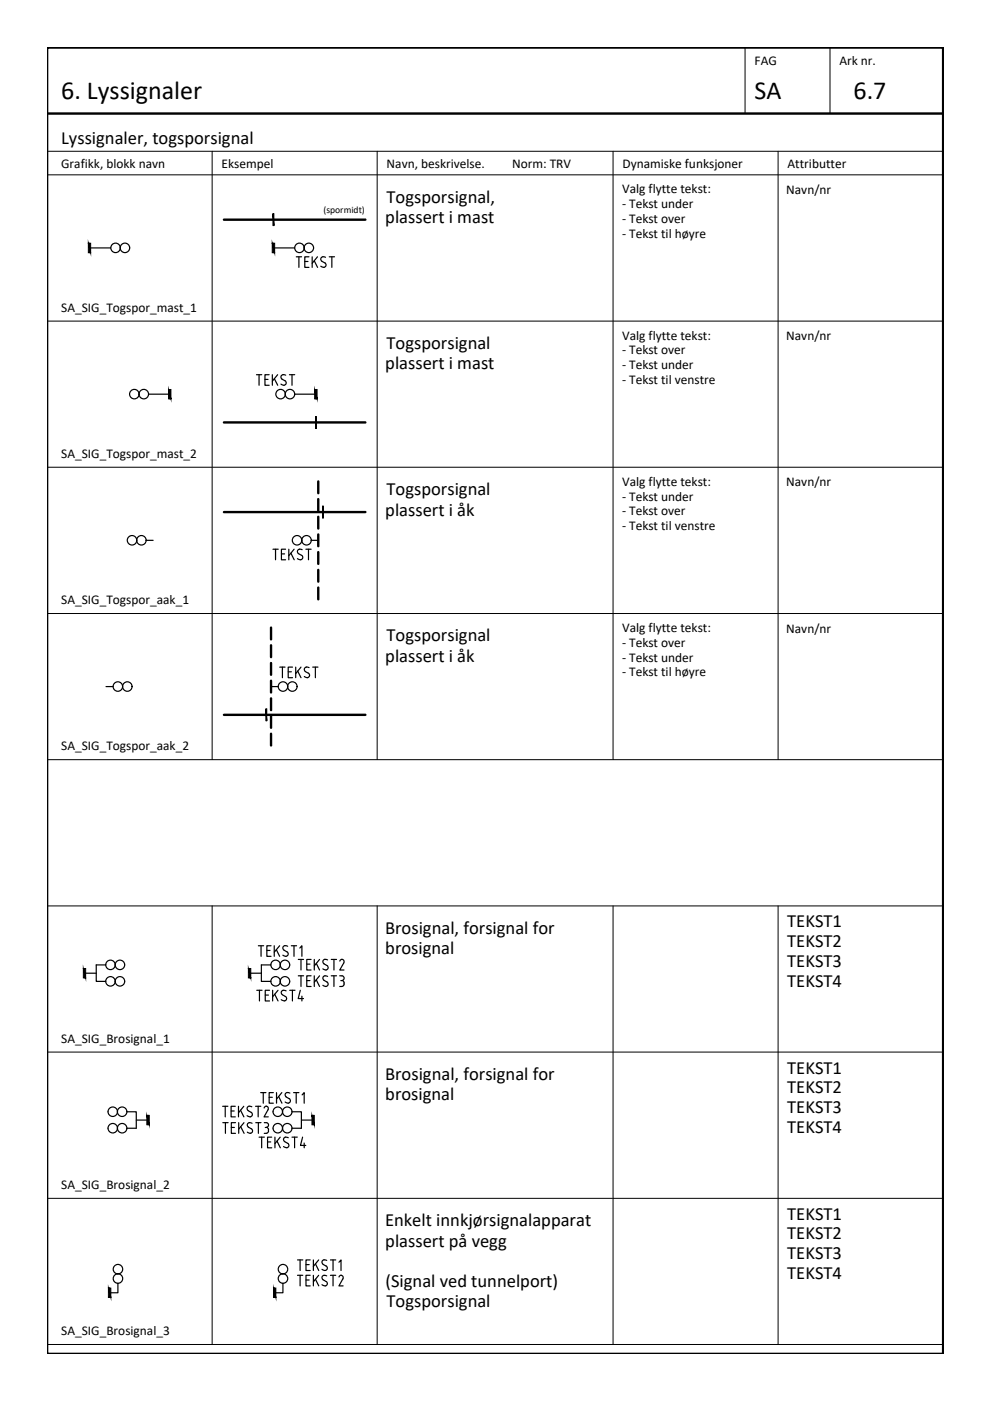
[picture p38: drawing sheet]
<svg xmlns="http://www.w3.org/2000/svg" width="210mm" height="297mm" viewBox="0 0 210 297" stroke-linecap="round" stroke-linejoin="round" font-family="sans-serif">
<defs><g id="words">
<g font-size="5.5">
<text x="13" y="21.1">6. Lyssignaler</text>
<text x="160" y="21.1">SA</text>
<text x="181" y="21.1">6.7</text>
</g>
<g font-size="3.9">
<text x="13" y="30.6">Lyssignaler, togsporsignal</text>
<text x="81.7" y="47.3">plassert i mast</text>
<text x="82" y="43">Togsporsignal,</text>
<text x="82" y="73.9">Togsporsignal</text>
<text x="81.7" y="78.3">plassert i mast</text>
<text x="82" y="105">Togsporsignal</text>
<text x="81.7" y="109.4">plassert i åk</text>
<text x="82" y="135.9">Togsporsignal</text>
<text x="81.7" y="140.4">plassert i åk</text>
<text x="81.6" y="198">Brosignal, forsignal for</text>
<text x="166.9" y="196.6">TEKST1</text>
<text x="81.7" y="202.3">brosignal</text>
<text x="166.9" y="200.8">TEKST2</text>
<text x="166.9" y="205">TEKST3</text>
<text x="166.9" y="209.2">TEKST4</text>
<text x="166.9" y="227.6">TEKST1</text>
<text x="81.6" y="228.9">Brosignal, forsignal for</text>
<text x="81.7" y="233.3">brosignal</text>
<text x="166.9" y="231.8">TEKST2</text>
<text x="166.9" y="236">TEKST3</text>
<text x="166.9" y="240.2">TEKST4</text>
<text x="81.6" y="259.9">Enkelt innkjørsignalapparat</text>
<text x="166.9" y="258.6">TEKST1</text>
<text x="166.9" y="262.8">TEKST2</text>
<text x="81.7" y="264.4">plassert på vegg</text>
<text x="166.9" y="267">TEKST3</text>
<text x="81.7" y="272.9">(Signal ved tunnelport)</text>
<text x="166.9" y="271.2">TEKST4</text>
<text x="82" y="277.2">Togsporsignal</text>
</g>
<g font-size="2.8">
<text x="160" y="13.9">FAG</text>
<text x="178" y="13.9">Ark nr.</text>
<text x="13" y="35.6">Grafikk, blokk navn</text>
<text x="47" y="35.6">Eksempel</text>
<text x="82" y="35.6">Navn, beskrivelse.</text>
<text x="108.6" y="35.6">Norm: TRV</text>
<text x="132" y="35.6">Dynamiske funksjoner</text>
<text x="167" y="35.6">Attributter</text>
<text x="131.9" y="41">Valg flytte tekst:</text>
<text x="166.7" y="41.1">Navn/nr</text>
<text x="131.9" y="44.1">- Tekst under</text>
<text x="131.9" y="47.3">- Tekst over</text>
<text x="131.9" y="50.4">- Tekst til høyre</text>
<text x="13" y="66.1">SA_SIG_Togspor_mast_1</text>
<text x="131.9" y="75.1">- Tekst over</text>
<text x="131.9" y="72">Valg flytte tekst:</text>
<text x="166.7" y="72.1">Navn/nr</text>
<text x="131.9" y="78.3">- Tekst under</text>
<text x="131.9" y="81.4">- Tekst til venstre</text>
<text x="13" y="97.1">SA_SIG_Togspor_mast_2</text>
<text x="131.9" y="106.1">- Tekst under</text>
<text x="131.9" y="103">Valg flytte tekst:</text>
<text x="166.7" y="103.1">Navn/nr</text>
<text x="131.9" y="109.3">- Tekst over</text>
<text x="131.9" y="112.4">- Tekst til venstre</text>
<text x="13" y="128.1">SA_SIG_Togspor_aak_1</text>
<text x="131.9" y="137.1">- Tekst over</text>
<text x="131.9" y="134">Valg flytte tekst:</text>
<text x="166.7" y="134.1">Navn/nr</text>
<text x="131.9" y="140.3">- Tekst under</text>
<text x="131.9" y="143.4">- Tekst til høyre</text>
<text x="13" y="159.1">SA_SIG_Togspor_aak_2</text>
<text x="13" y="221.1">SA_SIG_Brosignal_1</text>
<text x="13" y="252.1">SA_SIG_Brosignal_2</text>
<text x="13" y="283.1">SA_SIG_Brosignal_3</text>
</g>
<text font-size="2" x="68.6" y="45.1">(spormidt)</text>
</g></defs>
<!-- layer: RAMME -->
<path d="M10 10.1h190v276.9h-190zM10 24.1h189.9" fill="none" stroke="#000" stroke-width=".51"/>
<!-- layer: RAMME SYMBOLER -->
<g fill="none" stroke="#000" stroke-width=".21">
<path d="M158 10.1v14M176 10.1v14M10 32.1h189.9M10 37.1h189.9M45 32.1v129M80 32.1v129M130 32.1v129M165 32.1v129M10 68.1h189.9M10 99.1h189.9M10 130.1h189.9M10 161.1h189.9"/>
<path d="M10 192.1h189.9M45 192.1v93M80 192.1v93M130 192.1v93M165 192.1v93M10 223.1h189.9M10 254.1h189.9M10 285.1h189.9"/>
</g>
<!-- layer: SIG-Signaler -->
<g fill="none" stroke="#000" stroke-width=".25">
<path d="M19 52.6h4.5M19 51.6v2M58 51.6v2M58 52.6h4.5M31.5 83.6h4.5M36 82.6v2M62.5 83.6h4.5M67 82.6v2M31 114.6h1.5M66 114.6h1.5M22.5 145.6h1.5M57.5 145.6h1.5"/>
<path d="M17.9 206.3h2.5M17.9 205.3v2M22.4 204.6h-2v3.5h2M52.9 206.3h2.5M52.9 205.3v2M57.4 204.6h-2v3.5h2M24.9 239.2a1.01 1.01 0 0 0 1 1 1.01 1.01 0 0 0 1-1M24.9 239.2a1.01 1.01 0 0 1 1-1 1.01 1.01 0 0 1 1 1M24.9 235.7a1.01 1.01 0 0 0 1 1 1.01 1.01 0 0 0 1-1M24.9 235.7a1.01 1.01 0 0 1 1-1 1.01 1.01 0 0 1 1 1M26.9 235.7h2v3.5h-2M28.9 237.5h2.5"/>
<path d="M31.4 236.5v2M59.9 239.2a1.01 1.01 0 0 0 1 1 1.01 1.01 0 0 0 1-1M59.9 239.2a1.01 1.01 0 0 1 1-1 1.01 1.01 0 0 1 1 1M59.9 235.7a1.01 1.01 0 0 0 1 1 1.01 1.01 0 0 0 1-1M59.9 235.7a1.01 1.01 0 0 1 1-1 1.01 1.01 0 0 1 1 1M61.9 235.7h2v3.5h-2M63.9 237.5h2.5M66.4 236.5v2M23.2 275.1v-2v2M25 272.1v2h-1.8M58.2 275.1v-2v2M60 272.1v2h-1.8"/>
<circle cx="24.5" cy="52.6" r="1.01"/>
<circle cx="26.5" cy="52.6" r="1.01"/>
<circle cx="63.5" cy="52.6" r="1.01"/>
<circle cx="65.5" cy="52.6" r="1.01"/>
<circle cx="28.5" cy="83.6" r="1.01"/>
<circle cx="30.5" cy="83.6" r="1.01"/>
<circle cx="59.5" cy="83.6" r="1.01"/>
<circle cx="61.5" cy="83.6" r="1.01"/>
<circle cx="28" cy="114.6" r="1.01"/>
<circle cx="30" cy="114.6" r="1.01"/>
<circle cx="63" cy="114.6" r="1.01"/>
<circle cx="65" cy="114.6" r="1.01"/>
<circle cx="25" cy="145.6" r="1.01"/>
<circle cx="27" cy="145.6" r="1.01"/>
<circle cx="60" cy="145.6" r="1.01"/>
<circle cx="62" cy="145.6" r="1.01"/>
<circle cx="23.4" cy="204.6" r="1.01"/>
<circle cx="23.4" cy="208.1" r="1.01"/>
<circle cx="25.4" cy="208.1" r="1.01"/>
<circle cx="25.4" cy="204.6" r="1.01"/>
<circle cx="58.4" cy="208.1" r="1.01"/>
<circle cx="58.4" cy="204.6" r="1.01"/>
<circle cx="60.4" cy="208.1" r="1.01"/>
<circle cx="60.4" cy="204.6" r="1.01"/>
<circle cx="23.9" cy="235.7" r="1.01"/>
<circle cx="23.9" cy="239.2" r="1.01"/>
<circle cx="58.9" cy="235.7" r="1.01"/>
<circle cx="58.9" cy="239.2" r="1.01"/>
<circle cx="25" cy="271.1" r="1.01"/>
<circle cx="25" cy="269.1" r="1.01"/>
<circle cx="60" cy="271.1" r="1.01"/>
<circle cx="60" cy="269.1" r="1.01"/>
</g>
<g fill="#000" stroke="#000" stroke-width=".21">
<path d="M18.7 51.6l.5 2v-2zM18.7 51.6l.5 2h-.5z"/>
<path d="M57.7 51.6l.5 2v-2zM57.7 51.6l.5 2h-.5z"/>
<path d="M35.7 82.6l.5 2v-2zM35.7 82.6l.5 2h-.5z"/>
<path d="M66.7 82.6l.5 2v-2zM66.7 82.6l.5 2h-.5z"/>
<path d="M17.7 205.3v2h.5zM17.7 205.3h.5v2z"/>
<path d="M52.7 205.3v2h.5zM52.7 205.3h.5v2z"/>
<path d="M31.1 236.5v2h.5zM31.1 236.5h.5v2z"/>
<path d="M66.1 236.5v2h.5zM66.1 236.5h.5v2z"/>
<path d="M23 273.1l.5 2v-2zM23 273.1l.5 2h-.5z"/>
<path d="M58 273.1l.5 2v-2zM58 273.1l.5 2h-.5z"/>
</g>
<!-- layer: SIG-STIPLET -->
<g fill="none" stroke="#000" stroke-width=".51">
<path d="M67.5 102.1v2.5M67.5 105.8v2.5M67.5 109.6v2.5M67.5 113.3v2.5M67.5 117.1v2.5M57.5 133.1v2.5M57.5 136.8v2.5M67.5 120.8v2.5M67.5 124.6v2.5M57.5 140.6v2.5M57.5 144.3v2.5M57.5 148.1v2.5"/>
<path d="M57.5 151.8v2.5M57.5 155.6v2.5"/>
</g>
<!-- layer: SIG-SPOR enlinje -->
<path d="M47.5 46.6h30M47.5 89.6h30M47.5 108.6h30M47.5 151.6h30" fill="none" stroke="#000" stroke-width=".51"/>
<!-- layer: SIG-Sporavsnitt -->
<path d="M58 45.3v2.5M67 88.3v2.5M68.5 107.3v2.5M56.5 150.3v2.5" fill="none" stroke="#000" stroke-width=".25"/>
<g fill="#000" stroke="#000" stroke-width=".21">
<path d="M57.9 45.3v2.5h.2zM57.9 45.3h.2v2.5z"/>
<path d="M66.9 88.3v2.5h.2zM66.9 88.3h.2v2.5z"/>
<path d="M68.4 107.3v2.5h.2zM68.4 107.3h.2v2.5z"/>
<path d="M56.4 150.3v2.5h.2zM56.4 150.3h.2v2.5z"/>
</g>
<!-- layer: SIG_ATT_Tekst25 -->
<g fill="none" stroke="#000" stroke-width=".25">
<path d="M62.8 54.4h1.1M63.4 54.4v2.3M64.6 55.4h.7M65.5 54.4h-.9v2.3h.9M66.2 54.4v2.3M66.6 55.3l.7 1.4M67.3 54.4l-1.1 1.4M68 56.4l.7 .3M68.2 55.4l.7 .3M68.5 54.4l.5 .2M68.5 54.4a.51 .51 0 0 0-.5 .4 .51 .51 0 0 0 .3 .6M68.9 55.7a.51 .51 0 0 1 .2 .6 .51 .51 0 0 1-.4 .4"/>
<path d="M69.8 54.4h1.1M70.4 54.4v2.3M54.4 79.4h1.1M54.9 79.4v2.3M57.1 79.4h-.9v2.3h.9M57.7 79.4v2.3M58.9 79.4l-1.2 1.4M60 79.4l.6 .1M60 79.4a.51 .51 0 0 0-.4 .4 .51 .51 0 0 0 .2 .6l.6 .3a.5 .5 0 0 1 .3 .6 .5 .5 0 0 1-.5 .4M61.4 79.4h1.1M61.9 79.4v2.3M56.2 80.4h.6"/>
<path d="M58.2 80.3l.7 1.4M59.6 81.4l.6 .3M57.9 116.4h1.1M58.4 116.4v2.3M59.7 117.4h.6M60.6 116.4h-.9v2.3h.9M61.2 116.4v2.3M61.7 117.3l.7 1.4M62.4 116.4l-1.2 1.4M63.1 118.4l.6 .3M63.5 116.4l.6 .1M63.5 116.4a.51 .51 0 0 0-.4 .4 .51 .51 0 0 0 .2 .6l.6 .3a.49 .49 0 0 1 .3 .6 .49 .49 0 0 1-.5 .4"/>
<path d="M64.9 116.4h1.1M65.4 116.4v2.3M59.3 141.4h1.1M59.9 141.4v2.3M61.1 142.4h.7M62 141.4h-.9v2.3h.9M62.7 141.4v2.3M63.1 142.3l.7 1.4M63.8 141.4l-1.1 1.4M64.5 143.4l.7 .3M65.5 141.5a.57 .57 0 0 0-.8 .1 .57 .57 0 0 0 .1 .8l.6 .3a.5 .5 0 0 1 .2 .6 .5 .5 0 0 1-.4 .4M66.3 141.4h1.1"/>
<path d="M66.9 141.4v2.3M54.4 210h1.2M54.8 200.5h1.1M55 210v2.2M55.4 200.5v2.3M56.2 211h.7M56.6 201.5h.7M57.1 210h-.9v2.2h.9M57.5 200.5h-.9v2.3h.9M57.8 210v2.2M58.1 200.5v2.3M58.3 210.8l.6 1.4"/>
<path d="M58.6 201.3l.7 1.5M58.9 210l-1.1 1.3M59.3 200.5l-1.2 1.4M60.1 210a.51 .51 0 0 0-.5 .4 .51 .51 0 0 0 .3 .5l.6 .4M60.1 210l.6 .1M60.2 201.5l.7 .3a.54 .54 0 0 1 .1 .8 .54 .54 0 0 1-.8 0l-.2-.1M60.5 211.3a.54 .54 0 0 1 .1 .8 .54 .54 0 0 1-.8 0l-.2-.1M61 200.6a.57 .57 0 0 0-.8 0 .57 .57 0 0 0 0 .8M61.4 210h1.1M61.8 200.5h1.1M62 210v2.2M62.3 200.5v2.3"/>
<path d="M63.2 203.4h1.2M63.2 206.9h1.2M63.6 201l.4-.5v2.3M63.7 210l-.5 1.7h1.1M63.8 203.4v2.3M63.8 206.9v2.3M64 211.2v1M65 204.4h.7M65 207.9h.7M66 203.4h-1v2.3h1M66 206.9h-1v2.3h1M66.6 203.4v2.3"/>
<path d="M66.6 206.9v2.3M67.1 204.2l.7 1.5M67.1 207.7l.7 1.5M67.8 203.4l-1.2 1.4M67.8 206.9l-1.2 1.4M68.5 208.9l.6 .3M69.5 203.5a.56 .56 0 0 0-.9 0 .56 .56 0 0 0 .1 .8l.6 .4a.53 .53 0 0 1 .2 .8 .53 .53 0 0 1-.8 0l-.2-.1M69.5 207a.56 .56 0 0 0-.9 0 .56 .56 0 0 0 .1 .8l.6 .4a.5 .5 0 0 1 .3 .5 .5 .5 0 0 1-.5 .4M70.2 203.4h1.2M70.2 206.9h1.2M70.8 203.4v2.3M70.8 206.9v2.3"/>
<path d="M72 206.9h.5a.5 .5 0 0 1 .5 .5 .5 .5 0 0 1-.5 .5M72 209.2h.5M72 203.8a.47 .47 0 0 1 .7-.4 .47 .47 0 0 1 .2 .8l-.9 1.5h.9M72.3 207.9h.2M72.5 207.9l.4 .2 .1 .3M72.9 208.4a.54 .54 0 0 1-.4 .7M47.2 234.6h1.1M47.2 238h1.2M47.8 234.6v2.2M47.8 238v2.3M49 235.5h.7M49 239h.7"/>
<path d="M49.9 234.6h-.9v2.2h.9M49.9 238h-.9v2.3h.9M50.6 234.6v2.2M50.6 238v2.3M51 235.4l.7 1.4M51 238.9l.8 1.4M51.7 234.6l-1.1 1.3M51.7 238l-1.1 1.4M52.6 235.5l.7 .3a.58 .58 0 0 1 0 .9 .58 .58 0 0 1-.9-.2M52.7 239l.6 .3a.58 .58 0 0 1 0 .9 .58 .58 0 0 1-.9-.2M53.4 234.7a.56 .56 0 0 0-.8-.1 .56 .56 0 0 0 0 .9M53.4 238.2a.56 .56 0 0 0-.8-.1 .56 .56 0 0 0 .1 .9"/>
<path d="M54.2 234.6h1.1M54.2 238h1.2M54.7 234.6v2.2M54.8 238v2.3M55.3 231.7h1.1M55.8 231.7v2.2M56 234.9a.47 .47 0 0 1 .7-.3 .47 .47 0 0 1 .1 .7l-.8 1.5h.9M56 238h.5M56.2 239h.3M56.5 238a.5 .5 0 0 1 .4 .5 .5 .5 0 0 1-.4 .5 .65 .65 0 0 1 .5 .6 .65 .65 0 0 1-.5 .7M57.1 232.6h.6M58 231.7h-.9v2.2h.9"/>
<path d="M58.6 231.7v2.2M59.1 232.5l.7 1.4M59.8 231.7l-1.2 1.3M60.5 233.6l.6 .3M61.5 231.8a.56 .56 0 0 0-.9-.1 .56 .56 0 0 0 .1 .9l.6 .3a.5 .5 0 0 1 .3 .6 .5 .5 0 0 1-.5 .4M62.3 231.7h1.1M62.8 231.7v2.2M64.1 232.1l.4-.4v2.2M54.9 241.1h1.1M55.5 241.1v2.3M56 240.3h.5M56.7 242.1h.7"/>
<path d="M57.6 241.1h-.9v2.3h.9M58.3 241.1v2.3M58.7 241.9l.7 1.5M59.4 241.1l-1.1 1.4M60.3 242l.7 .4M61 242.4a.54 .54 0 0 1 .1 .8 .54 .54 0 0 1-.8 0l-.2-.1M61.1 241.2a.56 .56 0 0 0-.8 0 .56 .56 0 0 0 .1 .8M61.9 241.1h1.1M62.5 241.1v2.3M64.2 241.1l-.5 1.8h1.1M64.5 242.3v1.1M63.1 267.1h1.1"/>
<path d="M63.1 270.4h1.1M63.6 267.1v2.3M63.6 270.4v2.2M64.9 268.1h.7M64.9 271.4h.7M65.8 267.1h-.9v2.3h.9M65.8 270.4h-.9v2.2h.9M66.4 267.1v2.3M66.4 270.4v2.2M66.9 268l.7 1.4M66.9 271.2l.7 1.4M67.6 267.1l-1.2 1.4"/>
<path d="M67.6 270.4l-1.2 1.4M68.5 268.1l.6 .3M69.2 268.4a.54 .54 0 0 1 .1 .8 .54 .54 0 0 1-.8 .1l-.2-.2M69.2 271.7a.54 .54 0 0 1 .1 .8 .54 .54 0 0 1-.8 0l-.2-.1M69.3 267.2a.56 .56 0 0 0-.9 0 .56 .56 0 0 0 .1 .9M69.3 270.5a.56 .56 0 0 0-.9 0 .56 .56 0 0 0 .1 .8l.6 .4M70.1 267.1h1.1M70.1 270.4h1.1M70.6 267.1v2.3M70.6 270.4v2.2M71.9 267.6l.4-.5v2.3M71.9 270.7a.47 .47 0 0 1 .6-.3 .47 .47 0 0 1 .2 .8"/>
<path d="M72.7 271.2l-.8 1.4h.8"/>
</g>
<use href="#words"/>
</svg>
